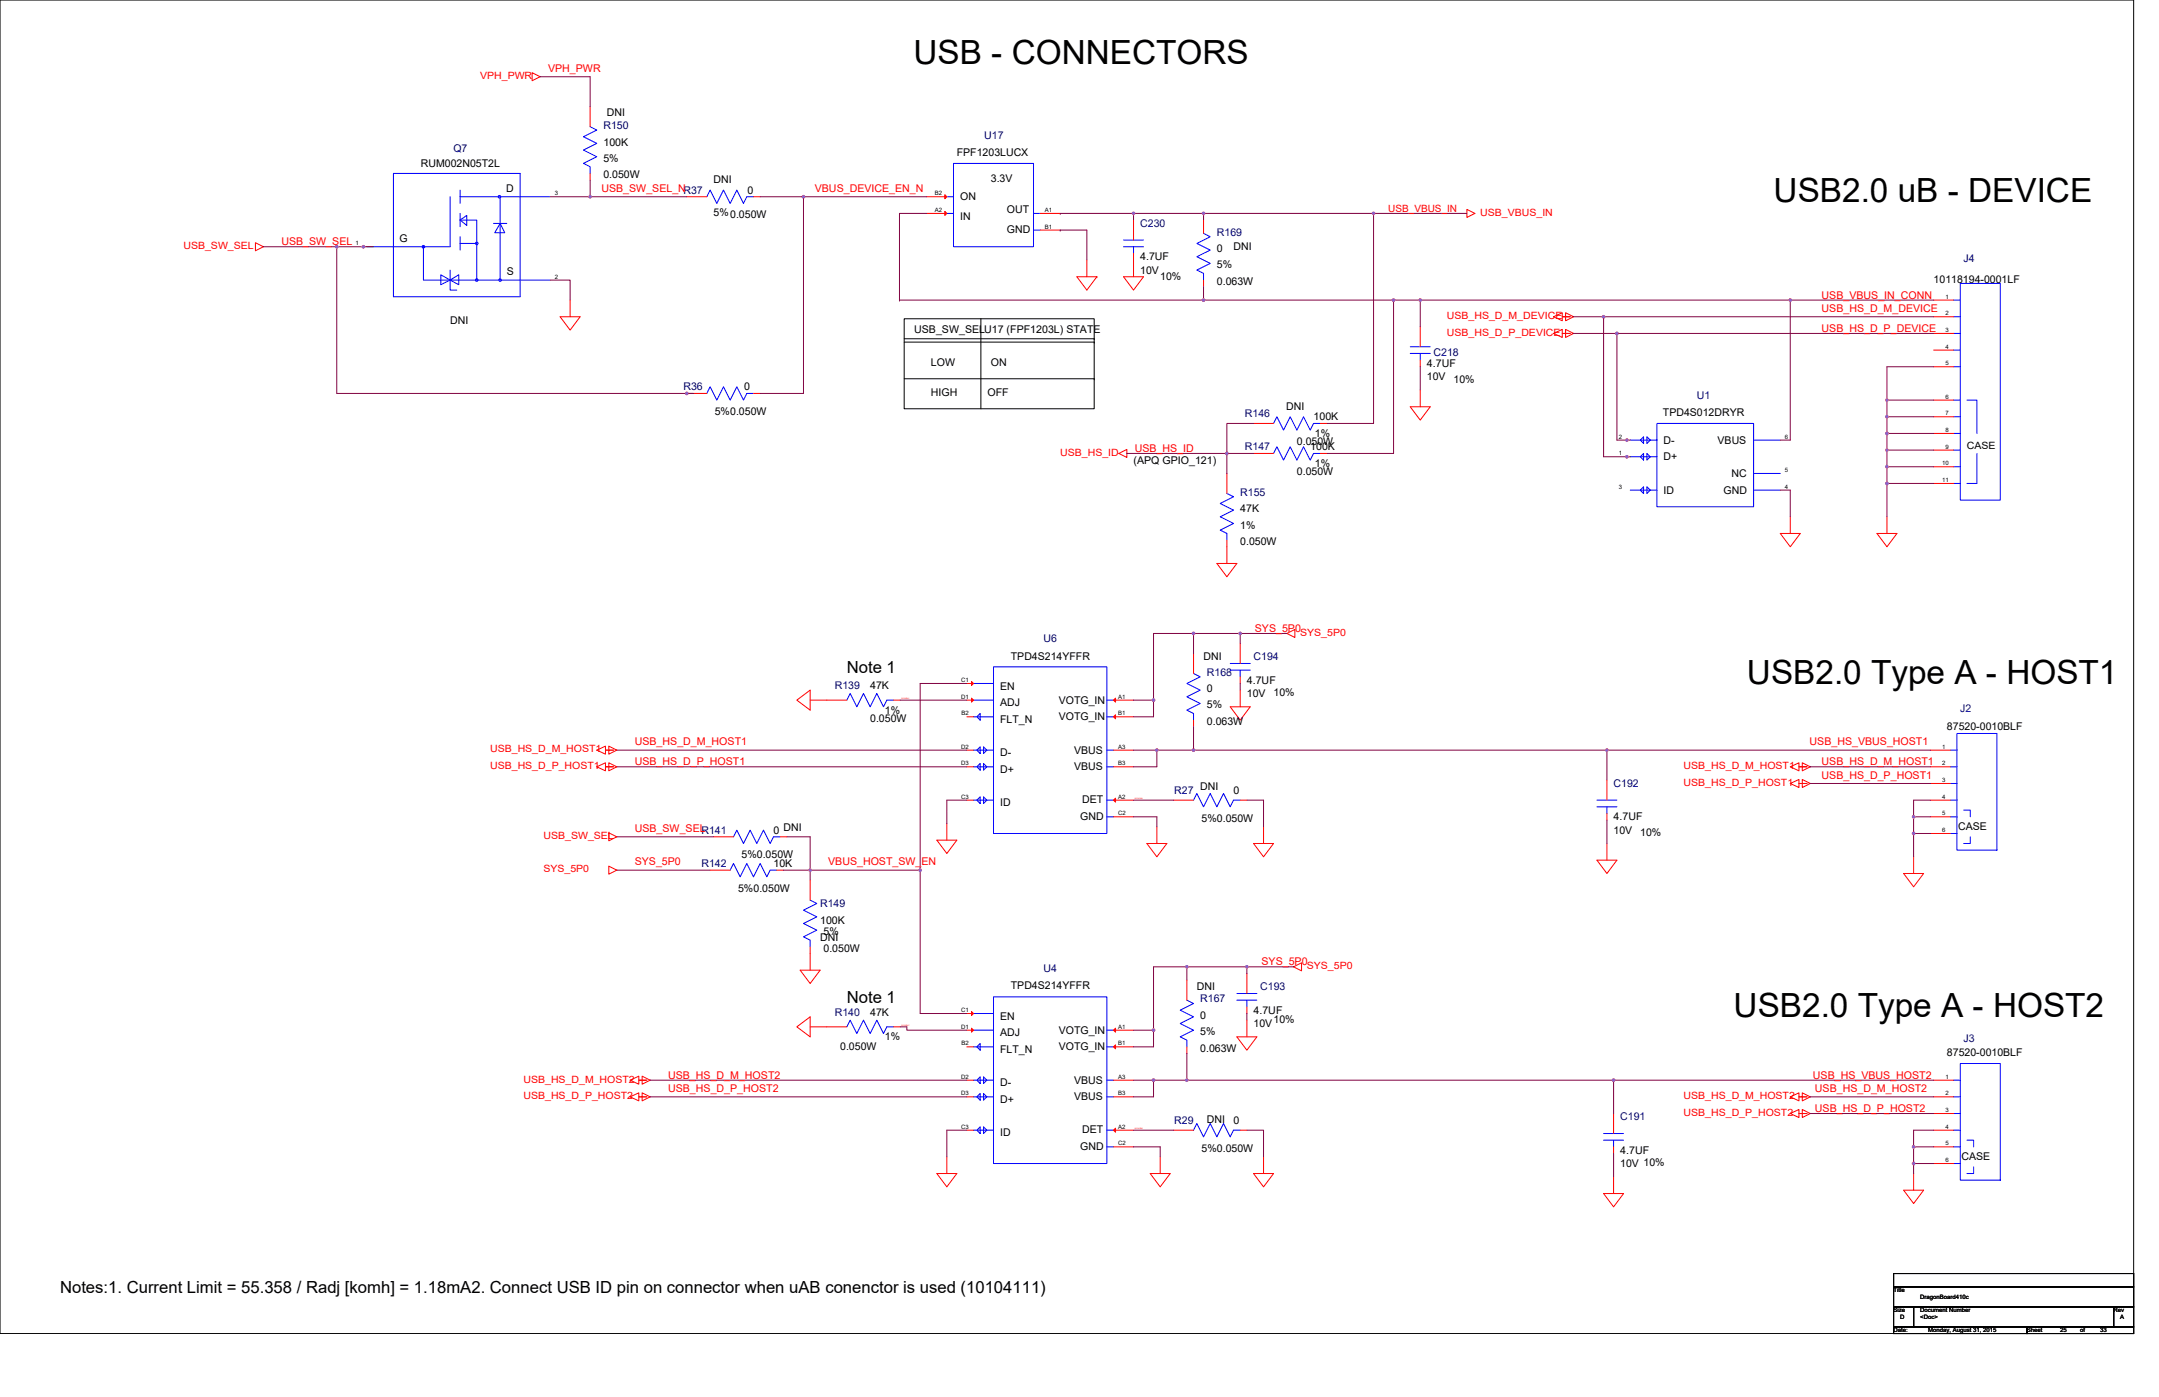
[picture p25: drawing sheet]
<svg xmlns="http://www.w3.org/2000/svg" width="864mm" height="559mm" viewBox="0 0 864 559" stroke-linecap="round" stroke-linejoin="round" font-family="sans-serif">
<defs><g id="words">
<g font-size="13.3">
<text x="365.4" y="25.4">USB - CONNECTORS</text>
<text x="709.4" y="80.9">USB2.0 uB - DEVICE</text>
<text x="698.8" y="273.5">USB2.0 Type A - HOST1</text>
<text x="693.4" y="406.8">USB2.0 Type A - HOST2</text>
</g>
<g font-size="6.7">
<text x="338.7" y="269.3">Note 1</text>
<text x="338.7" y="401.3">Note 1</text>
<text x="24" y="517.3">Notes:1. Current Limit = 55.358 / Radj [komh] = 1.18mA2. Connect USB ID pin on connector when uAB conenctor is used (10104111)</text>
</g>
<g font-size="4.3" fill="#f00">
<text x="219.2" y="28.7">VPH_PWR</text>
<text x="240.6" y="76.7">USB_SW_SEL_NR37</text>
<text x="325.9" y="76.7">VBUS_DEVICE_EN_N</text>
<text x="112.6" y="98.1">USB_SW_SEL</text>
<text x="728.6" y="119.4">USB_VBUS_IN_CONN</text>
<text x="728.6" y="124.7">USB_HS_D_M_DEVICE</text>
<text x="728.6" y="132.7">USB_HS_D_P_DEVICE</text>
<text x="453.9" y="180.7">USB_HS_ID</text>
<text x="501.9" y="252.8">SYS_5P0</text>
<text x="253.9" y="298.1">USB_HS_D_M_HOST1</text>
<text x="723.8" y="298.1">USB_HS_VBUS_HOST1</text>
<text x="253.9" y="306.1">USB_HS_D_P_HOST1</text>
<text x="728.6" y="311.4">USB_HS_D_P_HOST1</text>
<text x="728.6" y="306.1">USB_HS_D_M_HOST1</text>
<text x="253.9" y="332.8">USB_SW_SELR141</text>
<text x="253.9" y="346.1">SYS_5P0</text>
<text x="331.3" y="346.1">VBUS_HOST_SW_EN</text>
<text x="504.6" y="386.1">SYS_5P0</text>
<text x="267.3" y="431.4">USB_HS_D_M_HOST2</text>
<text x="725.2" y="431.4">USB_HS_VBUS_HOST2</text>
<text x="267.3" y="436.8">USB_HS_D_P_HOST2</text>
<text x="726" y="436.8">USB_HS_D_M_HOST2</text>
<text x="726" y="444.8">USB_HS_D_P_HOST2</text>
</g>
<g font-size="4.3">
<text x="242.7" y="46.5">DNI</text>
<text x="241.4" y="58.2">100K</text>
<text x="241.4" y="64.6">5%</text>
<text x="382.7" y="62.2">FPF1203LUCX</text>
<text x="168.3" y="66.8">RUM002N05T2L</text>
<text x="241.4" y="71.3">0.050W</text>
<text x="202.4" y="76.9">D</text>
<text x="285.4" y="73.2">DNI</text>
<text x="299" y="77.4">0</text>
<text x="396.3" y="72.9">3.3V</text>
<text x="384.1" y="79.8">ON</text>
<text x="285.4" y="86.5">5%0.050W</text>
<text x="384.1" y="87.8">IN</text>
<text x="402.7" y="85.2">OUT</text>
<text x="402.7" y="93.2">GND</text>
<text x="159.8" y="96.9">G</text>
<text x="486.7" y="100.9">0</text>
<text x="493.4" y="99.8">DNI</text>
<text x="456.1" y="104.1">4.7UF</text>
<text x="486.7" y="107.3">5%</text>
<text x="202.7" y="110">S</text>
<text x="456.1" y="109.5">10V</text>
<text x="464.1" y="111.8">10%</text>
<text x="486.7" y="114">0.063W</text>
<text x="773.5" y="113.2">10118194-0001LF</text>
<text x="180" y="129.7">DNI</text>
<text x="365.7" y="133.2">USB_SW_SELU17 (FPF1203L) STATE</text>
<text x="372.3" y="146.5">LOW</text>
<text x="396.3" y="146.5">ON</text>
<text x="570.8" y="146.8">4.7UF</text>
<text x="570.8" y="152.1">10V</text>
<text x="581.4" y="153.2">10%</text>
<text x="297.7" y="156.1">0</text>
<text x="372.3" y="158.5">HIGH</text>
<text x="395" y="158.5">OFF</text>
<text x="285.9" y="166">5%0.050W</text>
<text x="514.5" y="163.9">DNI</text>
<text x="665.2" y="166.2">TPD4S012DRYR</text>
<text x="525.4" y="168.1">100K</text>
<text x="518.8" y="178">0.050W</text>
<text x="525.9" y="174.8">1%</text>
<text x="665.4" y="177.5">D-</text>
<text x="687" y="177.5">VBUS</text>
<text x="453.4" y="185.7">(APQ GPIO_121)</text>
<text x="524.1" y="180.1">100K</text>
<text x="665.4" y="184.1">D+</text>
<text x="518.8" y="190">0.050W</text>
<text x="525.9" y="186.8">1%</text>
<text x="692.6" y="190.8">NC</text>
<text x="665.4" y="197.5">ID</text>
<text x="689.4" y="197.5">GND</text>
<text x="496.1" y="204.9">47K</text>
<text x="496.1" y="211.6">1%</text>
<text x="496.1" y="218">0.050W</text>
<text x="481.4" y="263.9">DNI</text>
<text x="404.3" y="264.1">TPD4S214YFFR</text>
<text x="348.1" y="275.6">47K</text>
<text x="400.1" y="275.9">EN</text>
<text x="498.8" y="273.5">4.7UF</text>
<text x="423.5" y="281.5">VOTG_IN</text>
<text x="482.7" y="276.9">0</text>
<text x="498.8" y="278.8">10V</text>
<text x="509.4" y="278.5">10%</text>
<text x="353.9" y="285.5">1%</text>
<text x="400.1" y="282.5">ADJ</text>
<text x="482.7" y="283.3">5%</text>
<text x="348.1" y="288.7">0.050W</text>
<text x="400.1" y="289.2">FLT_N</text>
<text x="423.5" y="288.1">VOTG_IN</text>
<text x="482.7" y="290">0.063W</text>
<text x="778.8" y="291.9">87520-0010BLF</text>
<text x="400.1" y="302.5">D-</text>
<text x="429.7" y="301.5">VBUS</text>
<text x="400.1" y="309.2">D+</text>
<text x="429.7" y="308.1">VBUS</text>
<text x="480.1" y="315.9">DNI</text>
<text x="493.4" y="317.5">0</text>
<text x="400.1" y="322.3">ID</text>
<text x="432.9" y="321.2">DET</text>
<text x="432.1" y="327.9">GND</text>
<text x="480.6" y="328.7">5%0.050W</text>
<text x="645.4" y="328.1">4.7UF</text>
<text x="309.4" y="333.5">0</text>
<text x="313.4" y="332.4">DNI</text>
<text x="645.4" y="333.5">10V</text>
<text x="656.1" y="334.5">10%</text>
<text x="783.3" y="332.1">CASE</text>
<text x="296.6" y="343.3">5%0.050W</text>
<text x="309.4" y="346.8">10K</text>
<text x="295.3" y="356.7">5%0.050W</text>
<text x="328.1" y="369.5">100K</text>
<text x="328.1" y="376.4">DNI</text>
<text x="329.4" y="374">5%</text>
<text x="329.4" y="380.7">0.050W</text>
<text x="404.3" y="395.6">TPD4S214YFFR</text>
<text x="478.7" y="395.9">DNI</text>
<text x="348.1" y="406.3">47K</text>
<text x="400.1" y="407.9">EN</text>
<text x="480.1" y="407.6">0</text>
<text x="501.4" y="405.5">4.7UF</text>
<text x="423.5" y="413.5">VOTG_IN</text>
<text x="501.4" y="410.8">10V</text>
<text x="509.4" y="409.2">10%</text>
<text x="336.1" y="419.9">0.050W</text>
<text x="353.9" y="416.2">1%</text>
<text x="400.1" y="414.5">ADJ</text>
<text x="480.1" y="414">5%</text>
<text x="400.1" y="421.2">FLT_N</text>
<text x="423.5" y="420.2">VOTG_IN</text>
<text x="480.1" y="420.7">0.063W</text>
<text x="778.8" y="422.6">87520-0010BLF</text>
<text x="400.1" y="434.6">D-</text>
<text x="429.7" y="433.5">VBUS</text>
<text x="400.1" y="441.2">D+</text>
<text x="429.7" y="440.2">VBUS</text>
<text x="482.7" y="449.2">DNI</text>
<text x="493.4" y="449.5">0</text>
<text x="400.1" y="454.3">ID</text>
<text x="432.9" y="453.2">DET</text>
<text x="432.1" y="459.9">GND</text>
<text x="480.6" y="460.7">5%0.050W</text>
<text x="648.1" y="461.5">4.7UF</text>
<text x="648.1" y="466.8">10V 10%</text>
<text x="784.6" y="464.2">CASE</text>
</g>
<g font-size="4.3" fill="#000080">
<text x="241.4" y="51.6">R150</text>
<text x="393.7" y="55.6">U17</text>
<text x="181.4" y="60.9">Q7</text>
<text x="456.1" y="90.8">C230</text>
<text x="486.7" y="94.2">R169</text>
<text x="785.5" y="104.9">J4</text>
<text x="573.4" y="142.5">C218</text>
<text x="273.4" y="156.1">R36</text>
<text x="678.8" y="159.6">U1</text>
<text x="497.9" y="166.8">R146</text>
<text x="497.9" y="180.1">R147</text>
<text x="496.1" y="198.2">R155</text>
<text x="417.4" y="256.9">U6</text>
<text x="501.4" y="264.1">C194</text>
<text x="333.9" y="275.6">R139</text>
<text x="482.7" y="270.3">R168</text>
<text x="784.1" y="284.9">J2</text>
<text x="469.7" y="317.5">R27</text>
<text x="645.4" y="314.8">C192</text>
<text x="280.6" y="346.8">R142</text>
<text x="328.1" y="362.8">R149</text>
<text x="417.4" y="388.9">U4</text>
<text x="480.1" y="400.9">R167</text>
<text x="504.1" y="396.2">C193</text>
<text x="333.9" y="406.3">R140</text>
<text x="785.5" y="416.9">J3</text>
<text x="469.7" y="449.5">R29</text>
<text x="648.1" y="448.2">C191</text>
</g>
<g font-size="4" fill="#f00">
<text x="192" y="31.6">VPH_PWR</text>
<text x="555.3" y="84.7">USB_VBUS_IN</text>
<text x="592.1" y="86.3">USB_VBUS_IN</text>
<text x="73.4" y="99.6">USB_SW_SEL</text>
<text x="578.8" y="127.6">USB_HS_D_M_DEVICE</text>
<text x="578.8" y="134.3">USB_HS_D_P_DEVICE</text>
<text x="424.1" y="182.3">USB_HS_ID</text>
<text x="520.1" y="254.3">SYS_5P0</text>
<text x="196" y="301">USB_HS_D_M_HOST1</text>
<text x="196" y="307.7">USB_HS_D_P_HOST1</text>
<text x="673.4" y="307.7">USB_HS_D_M_HOST1</text>
<text x="673.4" y="314.3">USB_HS_D_P_HOST1</text>
<text x="217.4" y="335.7">USB_SW_SEL</text>
<text x="217.4" y="349">SYS_5P0</text>
<text x="522.8" y="387.7">SYS_5P0</text>
<text x="209.4" y="433">USB_HS_D_M_HOST2</text>
<text x="209.4" y="439.7">USB_HS_D_P_HOST2</text>
<text x="673.4" y="439.7">USB_HS_D_M_HOST2</text>
<text x="673.4" y="446.3">USB_HS_D_P_HOST2</text>
</g>
<text font-size="4" x="786.8" y="179.6">CASE</text>
<g font-size="2.4">
<text x="221.9" y="78.1">3</text>
<text x="374" y="78.1">B2</text>
<text x="374" y="84.8">A2</text>
<text x="417.9" y="84.8">A1</text>
<text x="417.9" y="91.5">B1</text>
<text x="142.2" y="98.1">1</text>
<text x="221.9" y="111.5">2</text>
<text x="778.3" y="119.5">1</text>
<text x="778.3" y="126.2">2</text>
<text x="778.3" y="132.8">3</text>
<text x="778.3" y="139.5">4</text>
<text x="778.3" y="146.2">5</text>
<text x="778.3" y="159.5">6</text>
<text x="778.3" y="166.2">7</text>
<text x="778.3" y="172.8">8</text>
<text x="647.6" y="175.5">2</text>
<text x="714" y="175.5">6</text>
<text x="778.3" y="179.5">9</text>
<text x="647.6" y="182.2">1</text>
<text x="714" y="188.8">5</text>
<text x="776.9" y="186.2">10</text>
<text x="647.6" y="195.5">3</text>
<text x="714" y="195.5">4</text>
<text x="776.9" y="192.8">11</text>
<text x="384.5" y="272.8">C1</text>
<text x="384.5" y="279.5">D1</text>
<text x="447.3" y="279.5">A1</text>
<text x="384.6" y="286.2">B2</text>
<text x="447.3" y="286.2">B1</text>
<text x="384.5" y="299.5">D2</text>
<text x="447.3" y="299.5">A3</text>
<text x="776.9" y="299.5">1</text>
<text x="384.5" y="306.2">D3</text>
<text x="447.3" y="306.2">B3</text>
<text x="776.9" y="306.2">2</text>
<text x="776.9" y="312.8">3</text>
<text x="384.5" y="319.5">C3</text>
<text x="447.3" y="319.5">A2</text>
<text x="776.9" y="319.5">4</text>
<text x="447.3" y="326.2">C2</text>
<text x="776.9" y="326.2">5</text>
<text x="776.9" y="332.8">6</text>
<text x="384.5" y="404.9">C1</text>
<text x="384.5" y="411.5">D1</text>
<text x="447.3" y="411.5">A1</text>
<text x="384.6" y="418.2">B2</text>
<text x="447.3" y="418.2">B1</text>
<text x="384.5" y="431.5">D2</text>
<text x="447.3" y="431.5">A3</text>
<text x="778.3" y="431.5">1</text>
<text x="384.5" y="438.2">D3</text>
<text x="447.3" y="438.2">B3</text>
<text x="778.3" y="438.2">2</text>
<text x="778.3" y="444.9">3</text>
<text x="384.5" y="451.5">C3</text>
<text x="447.3" y="451.5">A2</text>
<text x="778.3" y="451.5">4</text>
<text x="447.3" y="458.2">C2</text>
<text x="778.3" y="458.2">5</text>
<text x="778.3" y="464.9">6</text>
<text x="757.4" y="516.9">Title</text>
<text x="768.1" y="519.6">DragonBoard410c</text>
<text x="757.4" y="524.9">Size</text>
<text x="760.1" y="527.6">D</text>
<text x="768.1" y="524.9">Document Number</text>
<text x="768.1" y="527.6">&lt;Doc&gt;</text>
<text x="845.5" y="524.9">Rev</text>
<text x="848.1" y="527.6">A</text>
<text x="757.4" y="532.9">Date:</text>
<text x="771.3" y="532.9">Monday, August 31, 2015</text>
<text x="810.8" y="532.9">Sheet</text>
<text x="824.1" y="532.9">25</text>
<text x="832.1" y="532.9">of</text>
<text x="840.1" y="532.9">33</text>
</g>
<g font-size=".7" fill="#f00">
<text x="360.6" y="279.5">$21N2041</text>
<text x="453.9" y="319.5">$21N3194</text>
<text x="360.6" y="410.2">$21N2047</text>
<text x="453.9" y="451.5">$21N3200</text>
</g>
<text font-size=".7" fill="#fff" x="379.3" y="324.9">AGND</text>
</g></defs>
<g fill="none" stroke="#000" stroke-width=".4">
<path d="M0 0h853.5v533.4h-853.5zM361.7 127.5h76v36h-76zM361.7 136.8h76M361.7 135.5h76M392.3 127.5v36M437.7 136.8h.1M437.7 135.5h.1M361.7 151.5h76M437.7 151.5h.1M757.4 509.4h96.1v5.4h-96.1zM757.4 514.8h96.1v8h-96.1zM757.4 522.8h8.1v8h-8.1z"/>
<path d="M757.4 530.8h53.4v2.6h-53.4zM765.5 522.8h80v8h-80zM810.8 530.8h42.7v2.6h-42.7zM845.5 522.8h8v8h-8z"/>
</g>
<g fill="none" stroke="#f00" stroke-width=".4">
<path d="M212.9 29.1l3.1 1.6-3.1 1.6zM236.1 42.7v8M220 78.7h.1M236.1 69.4v2.6M274.7 78.7h8M301.4 78.7h2.7M370.7 78.7h8M102.2 97.1l3.2 1.6-3.2 1.6zM145.4 98.7h.1M370.7 85.4h8M416.1 85.4h8M416.1 92h8"/>
<path d="M453.4 88v8M481.4 85.4v8M586.8 83.8l3.2 1.6-3.2 1.6zM220 112h.1M430.7 110.7h8l-4 5.3zM434.7 104v6.7M438.7 110.7h.1M449.4 110.7h8l-4 5.3zM453.4 101.4v9.3M481.4 112v2.7M224 126.7h8.1l-4.1 5.3zM228 120v6.7"/>
<path d="M568.1 130.7v8M621.4 133.4l3.5-1.6v3.2zM621.4 126.7l3.5-1.6v3.2zM624.9 133.4h3.2M624.9 126.7h3.2M626.2 131.8l3.2 1.6-3.2 1.6zM626.2 125.1l3.2 1.6-3.2 1.6zM773.5 120h8M773.5 126.7h8M773.5 133.4h8M274.7 157.4h8M301.4 157.4h2.7"/>
<path d="M568.1 144v2.7M568.1 156v6.7M773.5 140h8M773.5 146.7h8M501.4 169.4h8M528.1 169.4h2.7M564.1 162.7h8l-4 5.3zM650.8 176h.1M712.1 176h.1M773.5 160h8M773.5 166.7h8M773.5 173.4h8"/>
<path d="M447.5 181.4l3.2-1.6v3.2zM490.7 189.4v8M501.4 181.4h8M528.1 181.4h2.7M650.8 182.7h.1M650.8 196h.1M712.1 196h.1M712.1 189.4h.1M773.5 186.7h8M773.5 193.4h8M773.5 180h8M490.7 216v9.4"/>
<path d="M712.1 213.4h8l-4 5.3zM716.1 206.7v6.7M750.8 213.4h8l-4 5.3zM754.8 206.7v6.7M486.7 225.4h8l-4 5.3zM496.1 257.4v8M514.8 253.4l3.1-1.6v3.2zM386.7 273.4h2.7M477.4 261.4v8M496.1 276.1v6.6M496.1 270.7v2.7M243.5 298.4l3.2 1.7-3.2 1.6z"/>
<path d="M318.7 280.1l5.4-4v8zM324.1 280.1h14.6M357.4 280.1h2.7M386.7 280.1h2.7M386.7 286.7h2.7M445.4 280.1h8M445.4 286.7h8M477.4 288.1v2.6M492.1 282.7h8l-4 5.4zM238.7 306.7l3.5-1.6v3.2zM238.7 300.1l3.5-1.7v3.3zM242.2 306.7h3.2"/>
<path d="M242.2 300.1h3.2M243.5 305.1l3.2 1.6-3.2 1.6zM386.7 300.1h2.7M386.7 306.7h2.7M445.4 306.7h8M445.4 300.1h8M642.8 312.1v8M716.1 313.4l3.5-1.6v3.2zM716.1 306.7l3.5-1.6v3.2zM719.6 313.4h3.2M719.6 306.7h3.2M720.9 311.8l3.2 1.6-3.2 1.6z"/>
<path d="M720.9 305.1l3.2 1.6-3.2 1.6zM772.1 300.1h8M772.1 306.7h8M772.1 313.4h8M243.5 333.1l3.2 1.6-3.2 1.6zM285.4 334.7h8M312.1 334.7h2.6M374.7 336.1h8l-4 5.3zM378.7 329.4v6.7M386.7 320.1h2.7M445.4 320.1h8M445.4 326.7h8"/>
<path d="M458.7 337.4h8l-4 5.3zM462.7 330.7v6.7M469.4 320.1h8M496.1 320.1h2.7M501.4 337.4h8l-4 5.3zM505.4 330.7v6.7M642.8 325.4v2.7M642.8 337.4v6.7M772.1 333.4h8M772.1 320.1h8M772.1 326.7h8M243.5 346.5l3.2 1.6-3.2 1.6z"/>
<path d="M284.1 348.1h8M310.7 348.1h2.7M324.1 352.1v8M638.8 344.1h8l-4 5.3zM761.4 349.4h8.1l-4 5.3zM765.5 342.7v6.7M324.1 378.7v9.4M320.1 388.1h8l-4 5.3zM474.7 392.1v8M498.8 389.4v8M517.4 386.7l3.2-1.6v3.2zM318.7 410.7l5.4-4v8z"/>
<path d="M324.1 410.7h14.6M357.4 410.7h2.7M386.7 412.1h2.7M386.7 405.4h2.7M386.7 418.7h2.7M445.4 412.1h8M445.4 418.7h8M474.7 418.7v2.7M494.7 414.7h8.1l-4.1 5.4zM498.8 408.1v6.6M498.8 402.7v2.7M252.1 438.7l3.4-1.6v3.3z"/>
<path d="M252.1 432.1l3.4-1.6v3.2zM255.5 438.7h3.2M255.5 432.1h3.2M256.9 437.1l3.2 1.6-3.2 1.7zM256.9 430.5l3.2 1.6-3.2 1.6zM386.7 432.1h2.7M386.7 438.7h2.7M445.4 438.7h8M445.4 432.1h8M716.1 438.7l3.5-1.6v3.3zM719.6 438.7h3.2M720.9 437.1l3.2 1.6-3.2 1.7z"/>
<path d="M773.5 432.1h8M773.5 438.7h8M386.7 452.1h2.7M445.4 452.1h8M445.4 458.7h8M469.4 452.1h8M496.1 452.1h2.7M645.4 458.7v2.7M645.4 445.4v8M716.1 445.4l3.5-1.6v3.2zM719.6 445.4h3.2M720.9 443.8l3.2 1.6-3.2 1.6z"/>
<path d="M773.5 445.4h8M773.5 452.1h8M773.5 458.7h8M374.7 469.4h8l-4 5.3zM378.7 462.7v6.7M460.1 469.4h8l-4 5.3zM464.1 462.7v6.7M501.4 469.4h8l-4 5.3zM505.4 462.7v6.7M641.4 477.4h8l-4 5.3zM645.4 470.7v6.7M761.4 476.1h8.1l-4 5.3z"/>
<path d="M765.5 469.4v6.7M773.5 465.4h8"/>
</g>
<g fill="none" stroke="#00f" stroke-width=".4">
<path d="M236.1 50.7h.1M236.1 50.7l2.6 1.3-5.3 2.7 5.3 2.7-5.3 2.6 5.3 2.7-5.3 2.7 2.7 1.3v2.7M157.4 69.4h50.6v49.3h-50.6zM180 78.7v20h-33.3M184 78.7h16v33.3M184 76v5.4M200 78.7h20M200 78.7h.1M236.1 69.4h.1M282.7 78.7h.1M282.7 78.7l1.4-2.7 2.6 5.4 2.7-5.4 2.7 5.4 2.6-5.4 2.7 5.4 1.3-2.7h2.7M301.4 78.7h.1"/>
<path d="M378.7 78.7h2.7M381.4 65.4h32v33.3h-32zM169.4 98.7h.1M169.4 98.7v13.3h30.6M184 97.4h6.7M184 88l2.7-1.8v4zM184 88h6.7v24M184 94.7v5.3M184 85.4v5.3M197.4 89.4h5.3M200 89.4l1.9 3.7h-4zM378.7 85.4h2.7"/>
<path d="M413.4 92h2.7M413.4 85.4h2.7M449.4 96h8M449.4 98.7h8M453.4 96h.1M453.4 98.7v2.7M481.4 93.4h.1M481.4 93.4l2.7 1.3-5.4 2.7 5.4 2.6-5.4 2.7 5.4 2.7-5.4 2.6 2.7 1.4v2.6M176.3 109.9l7.2 4v-4l-7.2 4zM180 108v8h2.7M190.7 112h.1M200 112h20"/>
<path d="M200 112h.1M453.4 101.4h.1M481.4 112h.1M784.1 113.4h16v86.6h-16zM564.1 138.7h8M568.1 138.7h.1M781.5 133.4h2.6M781.5 126.7h2.6M781.5 120h2.6M282.7 157.4h.1M282.7 157.4l1.4-2.7 2.6 5.3 2.7-5.3 2.7 5.3 2.6-5.3 2.7 5.3 1.3-2.6h2.7M301.4 157.4h.1"/>
<path d="M564.1 141.4h8M568.1 144h.1M568.1 141.4v2.6M781.5 146.7h2.6M781.5 140h2.6M509.4 169.4h.1M509.4 169.4l1.4-2.7 2.6 5.3 2.7-5.3 2.7 5.3 2.6-5.3 2.7 5.3 1.3-2.6h2.7M528.1 169.4h.1M652.1 176h10.7M656.1 176l1.3-1.3v2.7zM658.8 174.7l1.3 1.3-1.3 1.4zM662.8 169.4h38.6v33.3h-38.6z"/>
<path d="M701.4 176h10.7M781.5 173.4h2.6M781.5 166.7h2.6M781.5 160h2.6M786.8 160h4v13.4M490.7 197.4h.1M490.7 197.4l2.7 1.3-5.3 2.7 5.3 2.6-5.3 2.7 5.3 2.7-5.3 2.6 2.6 1.4v2.6M509.4 181.4h.1M509.4 181.4l1.4-2.7 2.6 5.3 2.7-5.3 2.7 5.3 2.6-5.3 2.7 5.3 1.3-2.6h2.7M528.1 181.4h.1M652.1 182.7h10.7M652.1 196h10.7"/>
<path d="M656.1 196l1.3-1.3v2.7zM656.1 182.7l1.3-1.3v2.6zM658.8 194.7l1.3 1.3-1.3 1.4zM658.8 181.4l1.3 1.3-1.3 1.3zM701.4 196h10.7M701.4 189.4h10.7M781.5 193.4h2.6M781.5 186.7h2.6M781.5 180h2.6M790.8 181.4v12h-4M490.7 216h.1M389.4 273.4h8"/>
<path d="M397.4 266.7h45.3v66.7h-45.3zM477.4 269.4h.1M477.4 269.4l2.7 1.3-5.4 2.7 5.4 2.7-5.4 2.6 5.4 2.7-5.4 2.7 2.7 1.3v2.7M492.1 265.4h8M492.1 268.1h8M496.1 265.4h.1M496.1 270.7h.1M496.1 268.1v2.6M338.7 280.1h.1M338.7 280.1l1.4-2.7 2.6 5.3 2.7-5.3 2.7 5.3 2.6-5.3 2.7 5.3 1.3-2.6h2.7M357.4 280.1h.1M389.4 280.1h8"/>
<path d="M389.4 286.7h8M390.7 286.7l1.4-1.3v2.7zM393.4 298.7l1.3 1.4-1.3 1.3zM442.7 286.7h2.7M442.7 280.1h2.7M477.4 288.1h.1M782.8 293.4h16v46.7h-16zM389.4 306.7h8M389.4 300.1h8M390.7 300.1l1.4-1.4v2.7zM390.7 306.7l1.4-1.3v2.7zM393.4 318.7l1.3 1.4-1.3 1.3z"/>
<path d="M393.4 305.4l1.3 1.3-1.3 1.4zM442.7 300.1h2.7M442.7 306.7h2.7M780.1 313.4h2.7M780.1 306.7h2.7M780.1 300.1h2.7M293.4 334.7h.1M293.4 334.7l1.3-2.6 2.7 5.3 2.7-5.3 2.6 5.3 2.7-5.3 2.7 5.3 1.3-2.7h2.7M312.1 334.7h.1M389.4 320.1h8M390.7 320.1l1.4-1.4v2.7zM442.7 320.1h2.7"/>
<path d="M442.7 326.7h2.7M477.4 320.1h.1M477.4 320.1l1.3-2.7 2.7 5.3 2.7-5.3 2.6 5.3 2.7-5.3 2.7 5.3 1.3-2.6h2.7M496.1 320.1h.1M638.8 320.1h8M638.8 322.7h8M642.8 320.1h.1M642.8 325.4h.1M642.8 322.7v2.7M780.1 326.7h2.7M780.1 333.4h2.7M780.1 320.1h2.7"/>
<path d="M785.5 324.1h2.6v2.6M788.1 334.7v2.7h-2.6M292.1 348.1h.1M292.1 348.1l1.3-2.7 2.7 5.3 2.6-5.3 2.7 5.3 2.7-5.3 2.6 5.3 1.4-2.6h2.6M310.7 348.1h.1M324.1 360.1h.1M324.1 378.7h.1M324.1 360.1l2.6 1.3-5.3 2.7 5.3 2.6-5.3 2.7 5.3 2.7-5.3 2.6 2.7 1.4v2.6M397.4 398.7h45.3v66.7h-45.3zM494.7 397.4h8.1M498.8 397.4h.1M338.7 410.7h.1"/>
<path d="M338.7 410.7l1.4-2.6 2.6 5.3 2.7-5.3 2.7 5.3 2.6-5.3 2.7 5.3 1.3-2.7h2.7M357.4 410.7h.1M389.4 405.4h8M389.4 412.1h8M389.4 418.7h8M390.7 418.7l1.4-1.3v2.7zM442.7 418.7h2.7M442.7 412.1h2.7M474.7 400.1h.1M474.7 418.7h.1M474.7 400.1l2.7 1.3-5.3 2.7 5.3 2.6-5.3 2.7 5.3 2.7-5.3 2.6 2.6 1.4v2.6M494.7 400.1h8.1"/>
<path d="M498.8 402.7h.1M498.8 400.1v2.6M389.4 438.7h8M389.4 432.1h8M390.7 432.1l1.4-1.4v2.7zM390.7 438.7l1.4-1.3v2.7zM393.4 430.7l1.3 1.4-1.3 1.3zM393.4 437.4l1.3 1.3-1.3 1.4zM442.7 432.1h2.7M442.7 438.7h2.7M781.5 438.7h2.6M781.5 432.1h2.6"/>
<path d="M784.1 425.4h16v46.7h-16zM389.4 452.1h8M390.7 452.1l1.4-1.4v2.7zM393.4 450.7l1.3 1.4-1.3 1.3zM442.7 452.1h2.7M442.7 458.7h2.7M477.4 452.1h.1M477.4 452.1l1.3-2.7 2.7 5.3 2.7-5.3 2.6 5.3 2.7-5.3 2.7 5.3 1.3-2.6h2.7M496.1 452.1h.1M641.4 453.4h8M641.4 456.1h8M645.4 453.4h.1"/>
<path d="M645.4 458.7h.1M645.4 456.1v2.6M781.5 458.7h2.6M781.5 452.1h2.6M781.5 445.4h2.6M786.8 456.1h2.7v2.6M781.5 465.4h2.6M789.5 466.7v2.7h-2.7"/>
<circle cx="199.8" cy="78.7" r=".52"/>
<circle cx="169.4" cy="98.7" r=".52"/>
<circle cx="190.7" cy="97.4" r=".52"/>
<circle cx="190.7" cy="112" r=".52"/>
<circle cx="200" cy="112" r=".52"/>
</g>
<g fill="#f00" stroke="#f00" stroke-width=".4">
<path d="M388.6 279.3l.8 .8-.8 .8z"/>
<path d="M445.4 320.1l.8-.8v1.6z"/>
<path d="M388.6 272.6l.8 .8-.8 .8z"/>
<path d="M445.4 280.1l.8-.8v1.6z"/>
<path d="M445.4 286.7l.8-.8v1.6z"/>
<path d="M377.9 84.6l.8 .8-.8 .8z"/>
<path d="M377.9 77.9l.8 .8-.8 .8z"/>
<path d="M388.6 411.3l.8 .8-.8 .8z"/>
<path d="M445.4 452.1l.8-.8v1.6z"/>
<path d="M388.6 404.6l.8 .8-.8 .8z"/>
<path d="M445.4 412.1l.8-.8v1.6z"/>
<path d="M445.4 418.7l.8-.8v1.6z"/>
</g>
<g fill="none" stroke="#800040" stroke-width=".4">
<path d="M216 30.7h20.1v12M220 78.7h16.1M236.1 72v6.7M236.1 78.7h38.6M304.1 78.7h17.3M321.4 78.7v78.7h-17.3M321.4 78.7h49.3M105.4 98.7h29.3M134.7 98.7h14.7M134.7 98.7v58.7h142.7M370.7 85.4h-10.9v34.6M424.1 92h10.6v12"/>
<path d="M424.1 85.4h.1M424.1 92h.1M424.1 85.4h29.3M453.4 85.4v2.6M453.4 85.4h28M481.4 85.4v2.6M481.4 85.4h68M549.4 85.4h37.4M549.4 85.4v84h-18.6M220 112h8v8M481.4 114.7v5.3M359.8 120h.1"/>
<path d="M359.8 120h121.6M481.4 120h86.7v10.7M557.4 120v61.4h-26.6M568.1 120h148M629.4 133.4h17.4M629.4 126.7h12M641.4 126.7h132.1M641.4 126.7v56h10.7M646.8 133.4h126.7M646.8 133.4v42.6h5.3M716.1 120h57.4M716.1 120v56h-4"/>
<path d="M568.1 146.7v9.3M773.5 146.7h-18.7v20M501.4 169.4h-10.7v12M754.8 160h18.7M754.8 166.7h18.7M754.8 173.4h18.7M754.8 166.7v13.3M450.7 181.4h40M490.7 181.4v8M490.7 181.4h10.7M712.1 196h4v10.7M754.8 180h18.7"/>
<path d="M754.8 186.7h18.7M754.8 193.4v13.3M754.8 180v13.4h18.7M477.4 253.4h-16v26.7M477.4 253.4h18.7M477.4 253.4v8M496.1 253.4v4M496.1 253.4h18.7M386.7 273.4h-18.6v74.7M496.1 273.4v2.7M360.1 280.1h26.6M453.4 280.1h8v6.6h-8"/>
<path d="M477.4 290.7v9.4M246.7 306.7h140M246.7 300.1h140M453.4 300.1h9.3M462.7 300.1h14.7M462.7 300.1v6.6h-9.3M477.4 300.1h165.4M642.8 300.1h129.3M642.8 300.1v12M724.1 313.4h48M724.1 306.7h48M246.7 334.7h38.7"/>
<path d="M314.7 334.7h9.4v13.4M386.7 320.1h-8v9.3M453.4 320.1h16M453.4 326.7h9.3v4M498.8 320.1h6.6v10.6M642.8 328.1v9.3M765.5 326.7h6.6M765.5 326.7v6.7h6.6M765.5 333.4v9.3M772.1 320.1h-6.6v6.6M246.7 348.1h37.4M313.4 348.1h10.7"/>
<path d="M324.1 348.1h44M324.1 348.1v4M368.1 348.1v57.3h18.6M474.7 386.7v5.4M474.7 386.7h-13.3v32h-8M474.7 386.7h24.1M498.8 386.7v2.7M498.8 386.7h18.6M360.1 410.7h2.6v1.4h24M453.4 412.1h8M498.8 405.4v2.7M260.1 438.7h126.6"/>
<path d="M260.1 432.1h126.6M453.4 432.1h8M461.4 432.1v6.6h-8M461.4 432.1h13.3M474.7 432.1h170.7M474.7 421.4v10.7M645.4 432.1h128.1M645.4 432.1v13.3M724.1 438.7h49.4M386.7 452.1h-8v10.6M453.4 458.7h10.7v4M453.4 452.1h16"/>
<path d="M498.8 452.1h6.6v10.6M724.1 445.4h49.4M765.5 458.7h8M765.5 458.7v10.7M773.5 452.1h-8v6.6M645.4 461.4v9.3M765.5 465.4h8"/>
</g>
<g fill="#f0f" stroke="#f0f" stroke-width=".4">
<circle cx="236" cy="78.7" r=".52"/>
<circle cx="321.4" cy="78.7" r=".52"/>
<circle cx="324" cy="348.1" r=".52"/>
<circle cx="368.1" cy="348.1" r=".52"/>
<circle cx="145.4" cy="98.7" r=".52"/>
<circle cx="134.7" cy="98.7" r=".52"/>
<circle cx="274.7" cy="157.4" r=".52"/>
<circle cx="646.8" cy="133.4" r=".52"/>
<circle cx="650.8" cy="176" r=".52"/>
<circle cx="641.4" cy="126.7" r=".52"/>
<circle cx="650.8" cy="182.7" r=".52"/>
<circle cx="481.4" cy="85.4" r=".52"/>
<circle cx="549.4" cy="85.4" r=".52"/>
<circle cx="453.4" cy="85.4" r=".52"/>
<circle cx="481.4" cy="120" r=".52"/>
<circle cx="716.1" cy="120" r=".52"/>
<circle cx="557.4" cy="120" r=".52"/>
<circle cx="568.1" cy="120" r=".52"/>
<circle cx="462.7" cy="300" r=".52"/>
<circle cx="477.4" cy="300" r=".52"/>
<circle cx="642.8" cy="300" r=".52"/>
<circle cx="461.4" cy="432.1" r=".52"/>
<circle cx="645.4" cy="432.1" r=".52"/>
<circle cx="474.7" cy="432.1" r=".52"/>
<circle cx="490.7" cy="181.4" r=".52"/>
<circle cx="496.1" cy="253.4" r=".52"/>
<circle cx="477.4" cy="253.4" r=".52"/>
<circle cx="461.4" cy="412.1" r=".52"/>
<circle cx="498.7" cy="386.7" r=".52"/>
<circle cx="474.7" cy="386.7" r=".52"/>
<circle cx="765.4" cy="465.4" r=".52"/>
<circle cx="765.4" cy="458.7" r=".52"/>
<circle cx="765.4" cy="333.4" r=".52"/>
<circle cx="765.4" cy="326.7" r=".52"/>
<circle cx="754.8" cy="186.7" r=".52"/>
<circle cx="754.8" cy="180" r=".52"/>
<circle cx="754.8" cy="173.4" r=".52"/>
<circle cx="754.8" cy="166.7" r=".52"/>
<circle cx="754.8" cy="160" r=".52"/>
<circle cx="754.8" cy="193.4" r=".52"/>
<circle cx="461.4" cy="280" r=".52"/>
</g>
<use href="#words"/>
</svg>
